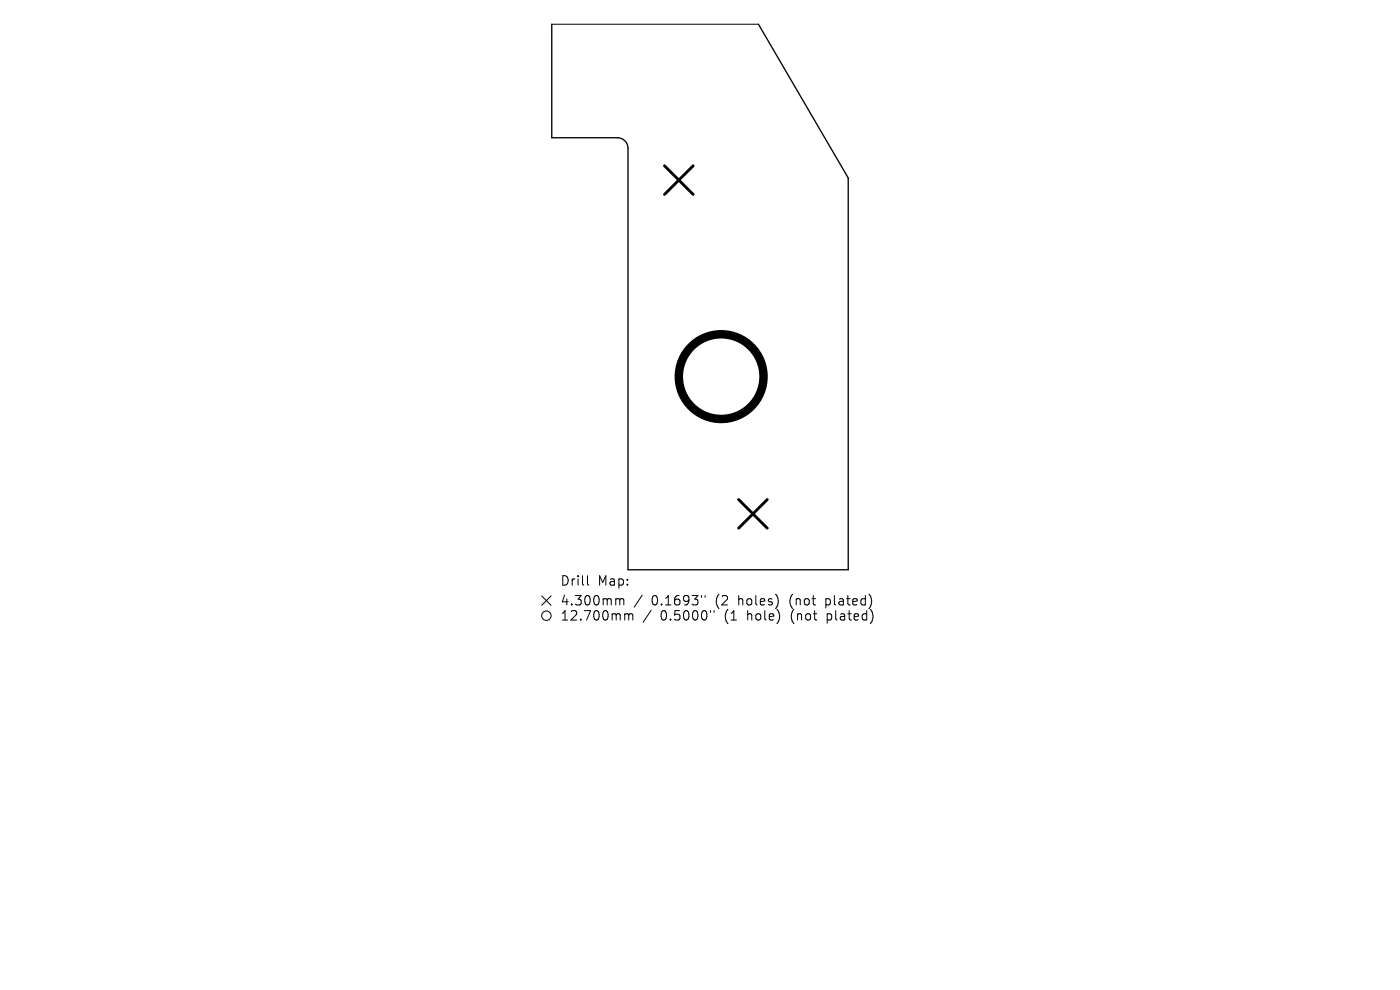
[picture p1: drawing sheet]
<svg xmlns="http://www.w3.org/2000/svg" width="297mm" height="210mm" viewBox="0 0 297 210" stroke-linecap="round" stroke-linejoin="round" font-family="sans-serif">
<defs><g id="words">
<g font-size="2.8">
<text x="118.9" y="124.5">Drill</text>
<text x="126.8" y="124.5">Map:</text>
<text x="118.9" y="128.7">4.300mm</text>
<text x="118.9" y="131.9">12.700mm</text>
<text x="138.2" y="128.7">0.1693&quot;</text>
<text x="140.1" y="131.9">0.5000&quot;</text>
<text x="151.8" y="128.7">(2</text>
<text x="153.7" y="131.9">(1</text>
<text x="156.6" y="128.7">holes)</text>
<text x="158.6" y="131.9">hole)</text>
<text x="167.6" y="128.7">(not</text>
<text x="167.9" y="131.9">(not</text>
<text x="175.3" y="128.7">plated)</text>
<text x="175.6" y="131.9">plated)</text>
</g>
</g></defs>
<path d="M117.1 5.1v24.1h13.9a2.25 2.25 0 0 1 2.2 2.3v89.4h46.7v-83.1l-19-32.7" fill="none" stroke="#000" stroke-width=".28"/>
<g fill="none" stroke="#000" stroke-width=".21">
<path d="M117.1 5.1h43.8M114.9 126.4l2 2M116.9 126.4l-2 2M124.6 122.1v1.7l.3 .3M131.2 127l.3 .3M131.5 127.3v1M131.5 127.3l.3-.3 .4 .1 .1 1.2M132.8 130.2h.3l.3 .3M133.4 130.5l.3-.3 .5 .1v1.2M133.4 130.5v1M136.2 126.2l-1.7 2.6M138.2 129.4l-1.8 2.6"/>
<path d="M148.8 126.3v.4M149.6 126.3v.4M150.7 129.5v.4M165 126.9v1.3M184.4 126.1a2.35 2.35 0 0 1 0 2.9M184.7 129.3a2.35 2.35 0 0 1 0 2.9"/>
<circle cx="115.9" cy="130.6" r="1"/>
</g>
<path d="M141 35.2l6.1 6M147.1 35.2l-6.1 6M156.7 106l6.1 6M162.8 106l-6.1 6" fill="none" stroke="#000" stroke-width=".61"/>
<circle cx="153" cy="79.9" r="9" fill="none" stroke="#000" stroke-width="1.8"/>
<use href="#words"/>
</svg>
